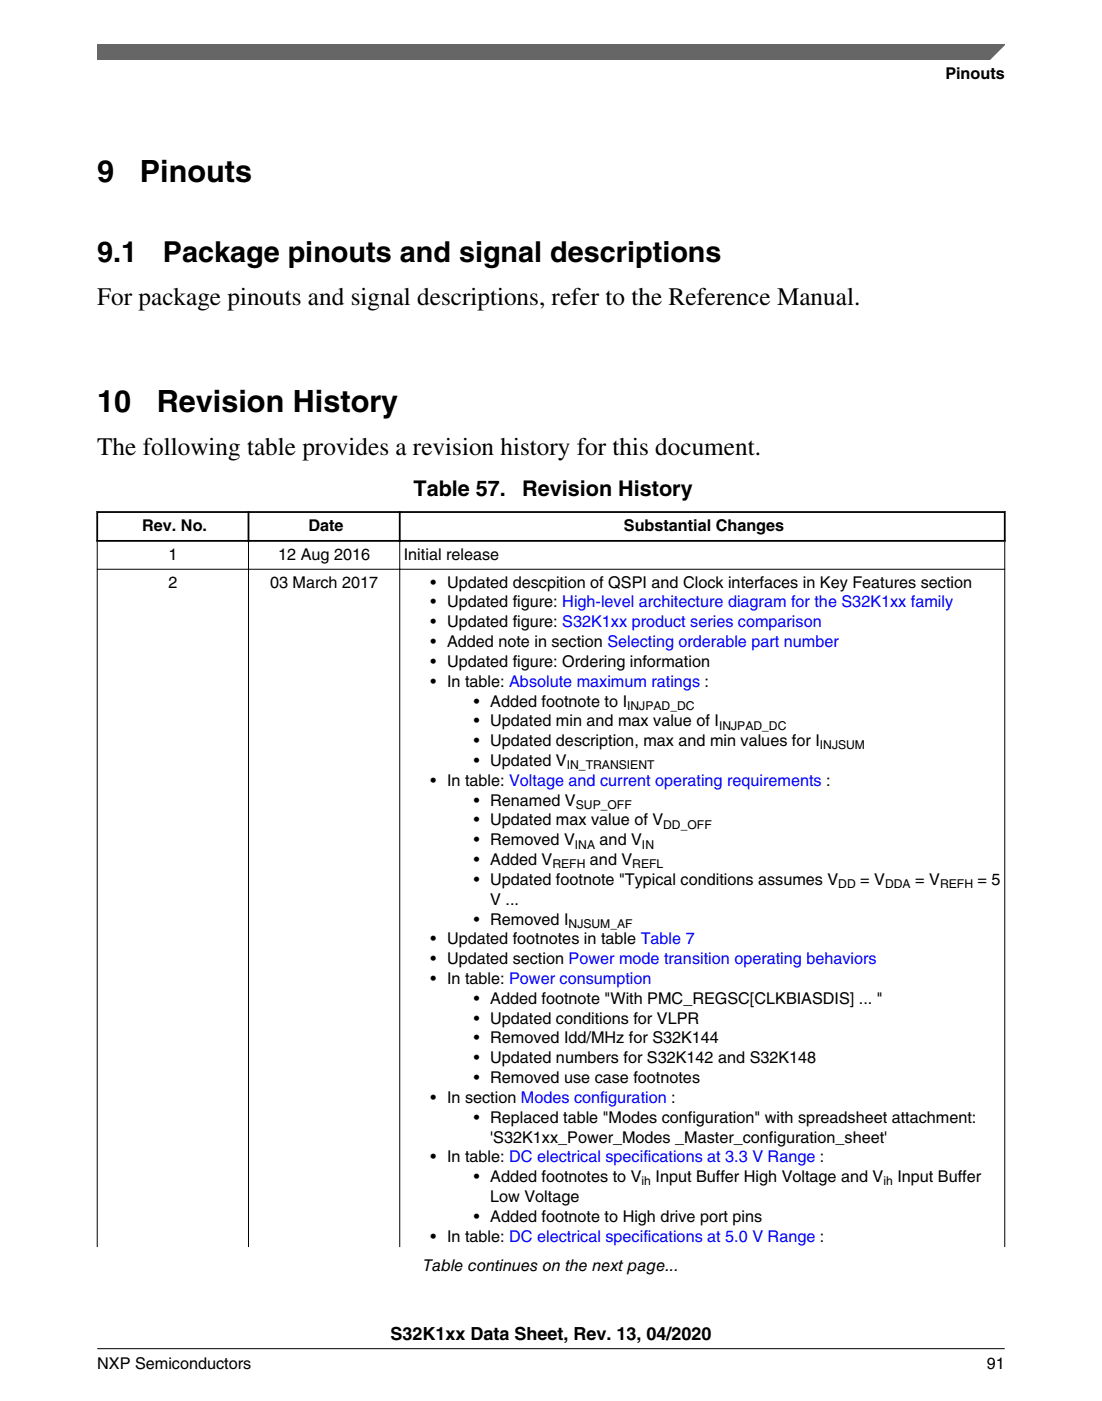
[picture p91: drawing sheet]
<svg xmlns="http://www.w3.org/2000/svg" width="216mm" height="274mm" viewBox="0 0 216 274" stroke-linecap="round" stroke-linejoin="round" font-family="sans-serif">
<defs><g id="words">
<g font-size="6">
<text x="19" y="35.6">9</text>
<text x="27.4" y="35.6">Pinouts</text>
<text x="19" y="80.6">10</text>
<text x="30.7" y="80.6">Revision History</text>
</g>
<g font-size="5.6">
<text x="19.1" y="51.2">9.1</text>
<text x="31.9" y="51.2">Package pinouts and signal descriptions</text>
</g>
<g font-size="4.9">
<text x="19" y="59.7">For package pinouts and signal descriptions, refer to the Reference Manual.</text>
<text x="19" y="89.2">The following table provides a revision history for this document.</text>
</g>
<g font-size="4.2">
<text x="81" y="97.2">Table 57.</text>
<text x="102.3" y="97.2">Revision History</text>
</g>
<text font-size="3.5" x="76.5" y="262.3">S32K1xx Data Sheet, Rev. 13, 04/2020</text>
<g font-size="3.2">
<text x="185.2" y="15.5">Pinouts</text>
<text x="27.9" y="103.9">Rev. No.</text>
<text x="60.4" y="103.9">Date</text>
<text x="122.2" y="103.9">Substantial Changes</text>
<text x="33" y="109.6">1</text>
<text x="54.5" y="109.6">12 Aug 2016</text>
<text x="79.1" y="109.6">Initial release</text>
<text x="33" y="115.1">2</text>
<text x="52.9" y="115.1">03 March 2017</text>
<text x="84.3" y="118.9">• Updated figure: High-level architecture diagram for the S32K1xx family</text>
<text x="84.3" y="115.1">• Updated descpition of QSPI and Clock interfaces in Key Features section</text>
<text x="84.3" y="122.8">• Updated figure: S32K1xx product series comparison</text>
<text x="84.3" y="130.6">• Updated figure: Ordering information</text>
<text x="84.3" y="126.7">• Added note in section Selecting orderable part number</text>
<text x="84.3" y="134.5">• In table: Absolute maximum ratings :</text>
<text x="92.8" y="138.4">• Added footnote to I</text>
<text x="92.8" y="142.2">• Updated min and max value of I</text>
<text x="92.8" y="150">• Updated V</text>
<text x="92.8" y="146.1">• Updated description, max and min values for I</text>
<text x="84.3" y="153.9">• In table: Voltage and current operating requirements :</text>
<text x="92.8" y="157.8">• Renamed V</text>
<text x="92.8" y="161.6">• Updated max value of V</text>
<text x="92.8" y="165.5">• Removed V</text>
<text x="117.5" y="165.5">and V</text>
<text x="92.8" y="169.4">• Added V</text>
<text x="92.8" y="173.3">• Updated footnote &quot;Typical conditions assumes V</text>
<text x="115.6" y="169.4">and V</text>
<text x="168.6" y="173.3">= V</text>
<text x="179.3" y="173.3">= V</text>
<text x="191.5" y="173.3">= 5</text>
<text x="96" y="177.2">V ...</text>
<text x="84.4" y="184.9">• Updated footnotes in table Table 7</text>
<text x="92.8" y="181">• Removed I</text>
<text x="84.4" y="188.8">• Updated section Power mode transition operating behaviors</text>
<text x="84.4" y="192.7">• In table: Power consumption</text>
<text x="92.8" y="196.6">• Added footnote &quot;With PMC_REGSC[CLKBIASDIS] ... &quot;</text>
<text x="92.8" y="200.4">• Updated conditions for VLPR</text>
<text x="92.8" y="204.3">• Removed Idd/MHz for S32K144</text>
<text x="92.8" y="208.2">• Updated numbers for S32K142 and S32K148</text>
<text x="84.4" y="216">• In section Modes configuration :</text>
<text x="92.8" y="212.1">• Removed use case footnotes</text>
<text x="92.8" y="219.8">• Replaced table &quot;Modes configuration&quot; with spreadsheet attachment:</text>
<text x="84.4" y="227.6">• In table: DC electrical specifications at 3.3 V Range :</text>
<text x="96" y="223.7">'S32K1xx_Power_Modes _Master_configuration_sheet'</text>
<text x="92.8" y="231.5">• Added footnotes to V</text>
<text x="128.4" y="231.5">Input Buffer High Voltage and V</text>
<text x="175.8" y="231.5">Input Buffer</text>
<text x="92.8" y="239.2">• Added footnote to High drive port pins</text>
<text x="96" y="235.4">Low Voltage</text>
<text x="84.3" y="243.1">• In table: DC electrical specifications at 5.0 V Range :</text>
<text x="82.9" y="248.8">Table continues on the next page...</text>
<text x="19.1" y="268">NXP Semiconductors</text>
<text x="193.3" y="268">91</text>
</g>
<g font-size="2.4">
<text x="122.9" y="139">INJPAD_DC</text>
<text x="140.9" y="142.9">INJPAD_DC</text>
<text x="160.6" y="146.7">INJSUM</text>
<text x="111" y="150.6">IN_TRANSIENT</text>
<text x="112.8" y="158.4">SUP_OFF</text>
<text x="112.6" y="166.1">INA</text>
<text x="125.8" y="166.1">IN</text>
<text x="129.9" y="162.3">DD_OFF</text>
<text x="108.2" y="170">REFH</text>
<text x="123.9" y="170">REFL</text>
<text x="164.2" y="173.9">DD</text>
<text x="173.4" y="173.9">DDA</text>
<text x="184.2" y="173.9">REFH</text>
<text x="111.4" y="181.7">NJSUM_AF</text>
<text x="125.7" y="232.1">ih</text>
<text x="173.1" y="232.1">ih</text>
</g>
</g></defs>
<path d="M18.9 100.3h178.1M18.9 105.9h178.1M19 100.1v6M48.7 100.1v6M78.3 100.1v6M196.8 100.1v6" fill="none" stroke="#000" stroke-width=".35"/>
<path d="M19 111.5h177.9M19 106v138.2M48.7 105.7v138.5M78.3 105.7v138.5M196.8 106v138.2" fill="none" stroke="#000" stroke-width=".2"/>
<path d="M19 8.7h177.8l-5.6 3h-172.2z" fill="#666"/>
<path d="M19 11.7v-3h177.8l-3 3" fill="none" stroke="#666" stroke-width=".28"/>
<path d="M19 264.1h177.8" fill="none" stroke="#000" stroke-width=".2"/>
<use href="#words"/>
</svg>
